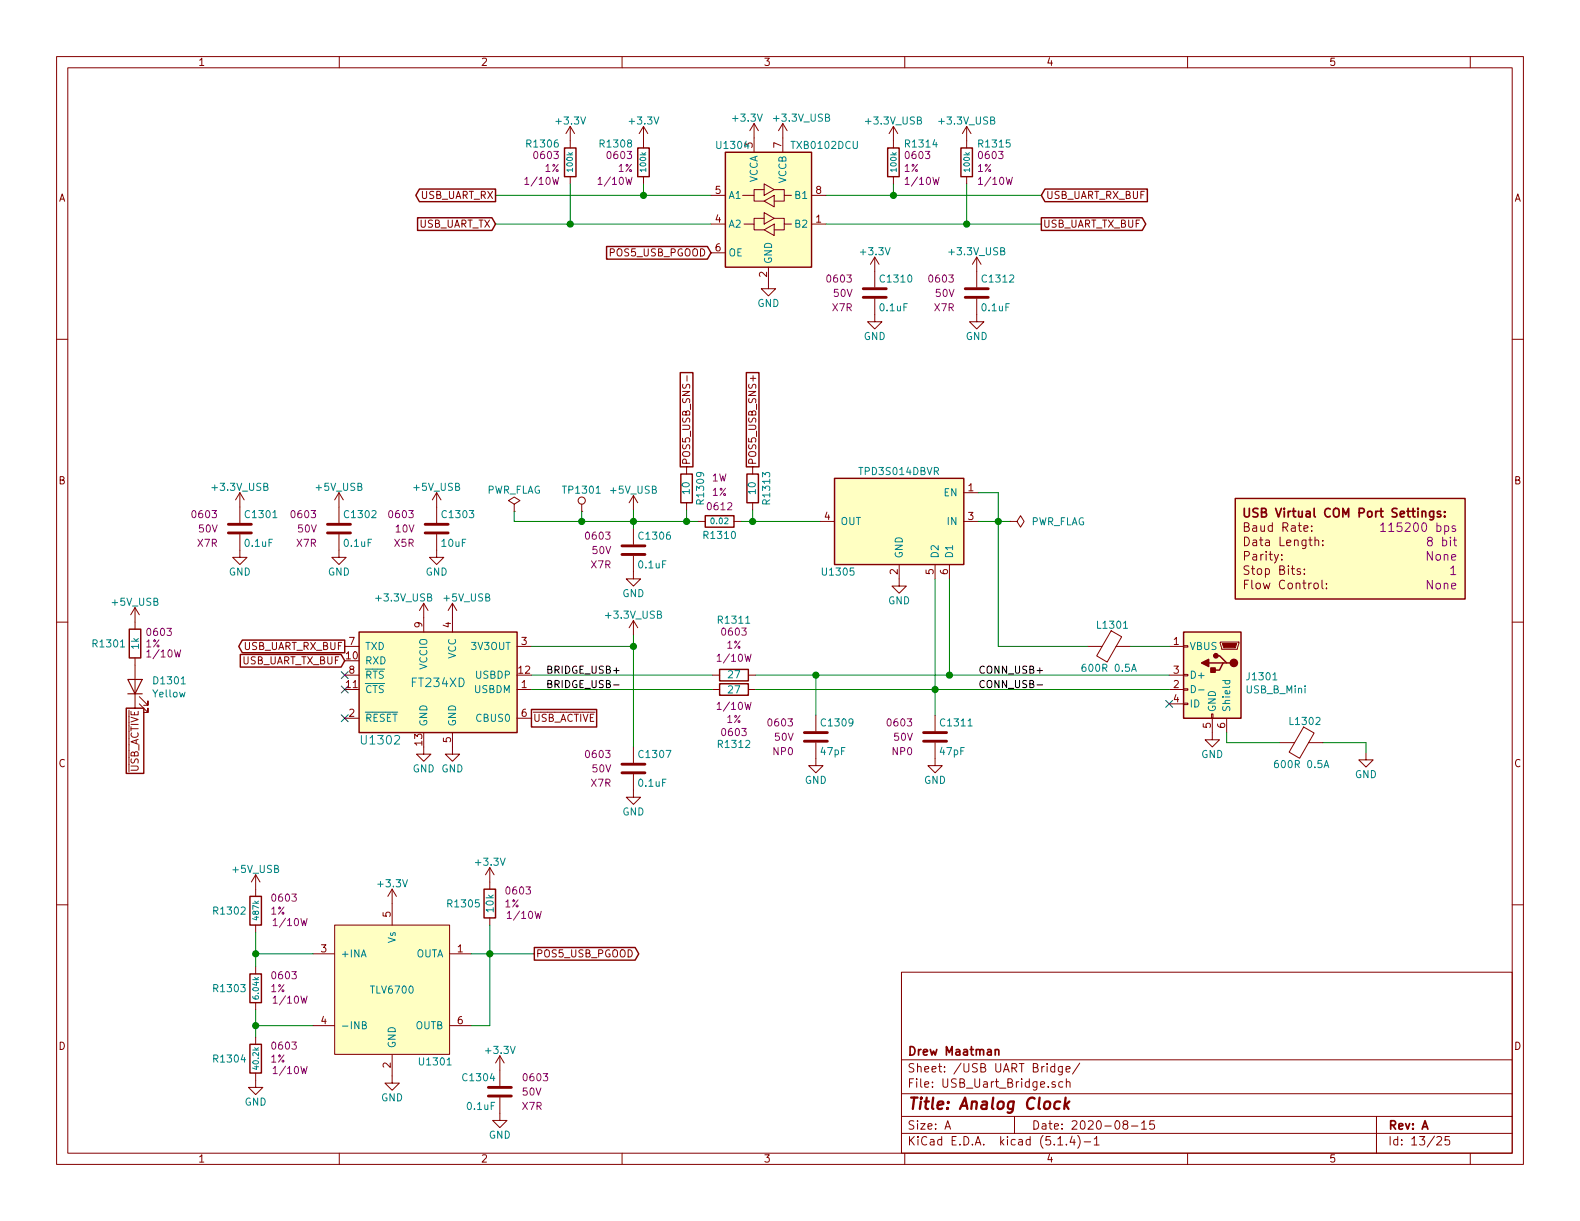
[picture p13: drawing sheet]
<svg xmlns="http://www.w3.org/2000/svg" width="279mm" height="216mm" viewBox="0 0 279 216" stroke-linecap="round" stroke-linejoin="round" font-family="sans-serif">
<defs><g id="words">
<text font-size="2.8" fill="#840000" x="160.4" y="196.2">Title: Analog Clock</text>
<g font-size="2.1" fill="#840000">
<text x="220.4" y="94">Baud Rate:</text>
<text x="221.9" y="91.5">USB Virtual COM Port Settings:</text>
<text x="220.1" y="99.1">Parity:</text>
<text x="220.4" y="101.7">Stop Bits:</text>
<text x="220.5" y="96.6">Data Length:</text>
<text x="220.5" y="104.2">Flow Control:</text>
<text x="160.4" y="189.6">Sheet: /USB UART Bridge/</text>
<text x="160.4" y="186.6">Drew Maatman</text>
<text x="160.4" y="192.3">File: USB_Uart_Bridge.sch</text>
<text x="160.4" y="202.5">KiCad E.D.A. kicad (5.1.4)-1</text>
<text x="160.4" y="199.7">Size: A</text>
<text x="182.4" y="199.7">Date: 2020-08-15</text>
<text x="245.4" y="199.7">Rev: A</text>
<text x="245.4" y="202.5">Id: 13/25</text>
</g>
<g font-size="2.1" fill="#840084">
<text x="245.1" y="94.1">115200 bps</text>
<text x="252.2" y="99.1">None</text>
<text x="252.8" y="96.6">8 bit</text>
<text x="256.4" y="101.7">1</text>
<text x="252.2" y="104.2">None</text>
</g>
<g font-size="2.1" fill="#008484">
<text x="72.9" y="121.5">FT234XD</text>
<text x="64.1" y="131.6">U1302</text>
</g>
<g font-size="1.8" fill="#840000">
<text x="35" y="11.6">1</text>
<text x="85" y="11.6">2</text>
<text x="135" y="11.6">3</text>
<text x="185" y="11.6">4</text>
<text x="235" y="11.6">5</text>
<text x="138.2" y="26.1" transform="rotate(-90 138.2 26.1)">7</text>
<text x="10.4" y="35.6">A</text>
<text x="74.3" y="35.2">USB_UART_RX</text>
<text x="126.5" y="34.3">5</text>
<text x="144.3" y="34.3">8</text>
<text x="184.9" y="35.2">USB_UART_RX_BUF</text>
<text x="267.8" y="35.6">A</text>
<text x="74" y="40.3">USB_UART_TX</text>
<text x="126.5" y="39.4">4</text>
<text x="144.3" y="39.4">1</text>
<text x="184.4" y="40.3">USB_UART_TX_BUF</text>
<text x="107.9" y="45.3">POS5_USB_PGOOD</text>
<text x="126.5" y="44.4">6</text>
<text x="135.6" y="49" transform="rotate(-90 135.6 49)">2</text>
<text x="122" y="82.3" transform="rotate(-90 122 82.3)">POS5_USB_SNS-</text>
<text x="133.7" y="82.3" transform="rotate(-90 133.7 82.3)">POS5_USB_SNS+</text>
<text x="10.4" y="85.6">B</text>
<text x="171.2" y="86.9">1</text>
<text x="267.8" y="85.6">B</text>
<text x="145.8" y="91.9">4</text>
<text x="171.2" y="91.9">3</text>
<text x="158.7" y="101.6" transform="rotate(-90 158.7 101.6)">2</text>
<text x="165.1" y="101.6" transform="rotate(-90 165.1 101.6)">5</text>
<text x="167.6" y="101.6" transform="rotate(-90 167.6 101.6)">6</text>
<text x="74.7" y="111" transform="rotate(-90 74.7 111)">9</text>
<text x="79.8" y="111" transform="rotate(-90 79.8 111)">4</text>
<text x="42.7" y="117.5">USB_UART_TX_BUF</text>
<text x="43" y="114.9">USB_UART_RX_BUF</text>
<text x="61.3" y="116.6">10</text>
<text x="61.7" y="114">7</text>
<text x="61.7" y="119.1">8</text>
<text x="91.7" y="119.1">12</text>
<text x="92.2" y="114">3</text>
<text x="207.5" y="114">1</text>
<text x="207.5" y="119.1">3</text>
<text x="61.3" y="121.7">11</text>
<text x="92.2" y="121.7">1</text>
<text x="207.5" y="121.7">2</text>
<text x="207.5" y="124.2">4</text>
<text x="61.7" y="126.7">2</text>
<text x="74.7" y="131.8" transform="rotate(-90 74.7 131.8)">13</text>
<text x="79.8" y="131.3" transform="rotate(-90 79.8 131.3)">5</text>
<text x="92.2" y="126.7">6</text>
<text x="94.2" y="127.6">USB_ACTIVE</text>
<text x="214.1" y="128.8" transform="rotate(-90 214.1 128.8)">5</text>
<text x="216.7" y="128.8" transform="rotate(-90 216.7 128.8)">6</text>
<text x="10.4" y="135.6">C</text>
<text x="24.5" y="136.7" transform="rotate(-90 24.5 136.7)">USB_ACTIVE</text>
<text x="267.8" y="135.6">C</text>
<text x="69.1" y="162.2" transform="rotate(-90 69.1 162.2)">5</text>
<text x="56.8" y="168.4">3</text>
<text x="80.9" y="168.4">1</text>
<text x="94.7" y="169.3">POS5_USB_PGOOD</text>
<text x="10.4" y="185.6">D</text>
<text x="56.8" y="181.1">4</text>
<text x="80.9" y="181.1">6</text>
<text x="267.8" y="185.6">D</text>
<text x="69.1" y="188.8" transform="rotate(-90 69.1 188.8)">2</text>
<text x="35" y="205.5">1</text>
<text x="85" y="205.5">2</text>
<text x="135" y="205.5">3</text>
<text x="185" y="205.5">4</text>
<text x="235" y="205.5">5</text>
</g>
<g font-size="1.8" fill="#008484">
<text x="98.5" y="22">+3.3V</text>
<text x="111.5" y="22">+3.3V</text>
<text x="129.7" y="21.5">+3.3V</text>
<text x="137" y="21.5">+3.3V_USB</text>
<text x="153.3" y="22">+3.3V_USB</text>
<text x="166.2" y="22">+3.3V_USB</text>
<text x="93.3" y="26.1">R1306</text>
<text x="106.3" y="26.1">R1308</text>
<text x="126.9" y="26.3">U1304</text>
<text x="133.1" y="26.1" transform="rotate(-90 133.1 26.1)">3</text>
<text x="140.2" y="26.3">TXB0102DCU</text>
<text x="160.3" y="26.1">R1314</text>
<text x="173.3" y="26.1">R1315</text>
<text x="128.8" y="35.2">A1</text>
<text x="134" y="32.4" transform="rotate(-90 134 32.4)">VCCA</text>
<text x="139.1" y="32.4" transform="rotate(-90 139.1 32.4)">VCCB</text>
<text x="140.7" y="35.2">B1</text>
<text x="128.8" y="40.3">A2</text>
<text x="140.7" y="40.3">B2</text>
<text x="128.8" y="45.3">OE</text>
<text x="136.5" y="46.7" transform="rotate(-90 136.5 46.7)">GND</text>
<text x="152.3" y="45.1">+3.3V</text>
<text x="168" y="45.1">+3.3V_USB</text>
<text x="155.9" y="50">C1310</text>
<text x="173.9" y="50">C1312</text>
<text x="133.9" y="54.3">GND</text>
<text x="155.7" y="55">0.1uF</text>
<text x="173.7" y="55">0.1uF</text>
<text x="152.7" y="60.1">GND</text>
<text x="170.8" y="60.1">GND</text>
<text x="152.1" y="84">TPD3S014DBVR</text>
<text x="37.7" y="86.8">+3.3V_USB</text>
<text x="56" y="86.8">+5V_USB</text>
<text x="73.3" y="86.8">+5V_USB</text>
<text x="86" y="87.3">PWR_FLAG</text>
<text x="99.8" y="87.3">TP1301</text>
<text x="108.1" y="87.3">+5V_USB</text>
<text x="122" y="87.3" transform="rotate(-90 122 87.3)">10</text>
<text x="124.5" y="89" transform="rotate(-90 124.5 89)">R1309</text>
<text x="133.7" y="87.3" transform="rotate(-90 133.7 87.3)">10</text>
<text x="136.2" y="89" transform="rotate(-90 136.2 89)">R1313</text>
<text x="167" y="87.8">EN</text>
<text x="43.6" y="91.6">C1301</text>
<text x="61.1" y="91.6">C1302</text>
<text x="78.4" y="91.6">C1303</text>
<text x="113.2" y="95.4">C1306</text>
<text x="124.7" y="95.3">R1310</text>
<text x="148.6" y="92.8">OUT</text>
<text x="167.6" y="92.8">IN</text>
<text x="182.2" y="92.9">PWR_FLAG</text>
<text x="40.5" y="101.8">GND</text>
<text x="43.4" y="96.7">0.1uF</text>
<text x="58" y="101.8">GND</text>
<text x="61" y="96.7">0.1uF</text>
<text x="75.3" y="101.8">GND</text>
<text x="78.2" y="96.7">10uF</text>
<text x="113" y="100.5">0.1uF</text>
<text x="145.6" y="101.8">U1305</text>
<text x="159.6" y="98.8" transform="rotate(-90 159.6 98.8)">GND</text>
<text x="166" y="98.8" transform="rotate(-90 166 98.8)">D2</text>
<text x="168.5" y="98.8" transform="rotate(-90 168.5 98.8)">D1</text>
<text x="19.9" y="107.1">+5V_USB</text>
<text x="66.7" y="106.3">+3.3V_USB</text>
<text x="78.6" y="106.3">+5V_USB</text>
<text x="110.1" y="105.6">GND</text>
<text x="157" y="106.9">GND</text>
<text x="107.3" y="109.4">+3.3V_USB</text>
<text x="127.2" y="110.3">R1311</text>
<text x="194.2" y="111.2">L1301</text>
<text x="16.6" y="114.5">R1301</text>
<text x="24.6" y="114.8" transform="rotate(-90 24.6 114.8)">1k</text>
<text x="64.5" y="117.5">RXD</text>
<text x="64.5" y="114.9">TXD</text>
<text x="75.6" y="118.4" transform="rotate(-90 75.6 118.4)">VCCIO</text>
<text x="80.6" y="116.5" transform="rotate(-90 80.6 116.5)">VCC</text>
<text x="83.5" y="114.9">3V3OUT</text>
<text x="128.8" y="119.9">27</text>
<text x="191.9" y="118.8">600R 0.5A</text>
<text x="210.3" y="114.9">VBUS</text>
<text x="27.1" y="123.3">Yellow</text>
<text x="27.4" y="121">D1301</text>
<text x="64.5" y="122.6">CTS</text>
<text x="64.5" y="120">RTS</text>
<text x="83.9" y="122.6">USBDM</text>
<text x="84.2" y="120">USBDP</text>
<text x="128.8" y="122.6">27</text>
<text x="210.3" y="120">D+</text>
<text x="210.3" y="125.1">ID</text>
<text x="215" y="126" transform="rotate(-90 215 126)">GND</text>
<text x="217.6" y="126" transform="rotate(-90 217.6 126)">Shield</text>
<text x="220.4" y="122.6">USB_B_Mini</text>
<text x="220.7" y="120.3">J1301</text>
<text x="64.5" y="127.6">RESET</text>
<text x="75.6" y="128.5" transform="rotate(-90 75.6 128.5)">GND</text>
<text x="80.6" y="128.5" transform="rotate(-90 80.6 128.5)">GND</text>
<text x="84.4" y="127.6">CBUS0</text>
<text x="145.4" y="128.4">C1309</text>
<text x="166.5" y="128.4">C1311</text>
<text x="228.3" y="128.2">L1302</text>
<text x="73" y="136.6">GND GND</text>
<text x="113.2" y="134">C1307</text>
<text x="127.2" y="132.3">R1312</text>
<text x="145.2" y="133.5">47pF</text>
<text x="166.3" y="133.5">47pF</text>
<text x="212.4" y="134">GND</text>
<text x="225.9" y="135.8">600R 0.5A</text>
<text x="239.6" y="137.6">GND</text>
<text x="113" y="139.1">0.1uF</text>
<text x="142.3" y="138.6">GND</text>
<text x="163.4" y="138.6">GND</text>
<text x="110.1" y="144.2">GND</text>
<text x="41.2" y="154.4">+5V_USB</text>
<text x="84.3" y="153.1">+3.3V</text>
<text x="38" y="161.7">R1302</text>
<text x="67" y="156.9">+3.3V</text>
<text x="79.4" y="160.5">R1305</text>
<text x="87.3" y="161.2" transform="rotate(-90 87.3 161.2)">10k</text>
<text x="70" y="166.8" transform="rotate(-90 70 166.8)">Vs</text>
<text x="60.2" y="169.3">+INA</text>
<text x="73.5" y="169.3">OUTA</text>
<text x="38" y="175.4">R1303</text>
<text x="65.7" y="175.7">TLV6700</text>
<text x="60.2" y="182">-INB</text>
<text x="70" y="185.4" transform="rotate(-90 70 185.4)">GND</text>
<text x="73.5" y="182">OUTB</text>
<text x="38" y="187.9">R1304</text>
<text x="74.4" y="188.4">U1301</text>
<text x="82" y="191.2">C1304</text>
<text x="86.1" y="186.4">+3.3V</text>
<text x="43.3" y="195.5">GND</text>
<text x="67.4" y="194.7">GND</text>
<text x="82.7" y="196.3">0.1uF</text>
<text x="86.4" y="201.3">GND</text>
</g>
<g font-size="1.8" fill="#840084">
<text x="94.6" y="28.1">0603</text>
<text x="107.6" y="28.1">0603</text>
<text x="160.3" y="28.1">0603</text>
<text x="173.3" y="28.1">0603</text>
<text x="93.2" y="32.7">1/10W</text>
<text x="96.4" y="30.4">1%</text>
<text x="106.2" y="32.7">1/10W</text>
<text x="109.3" y="30.4">1%</text>
<text x="159.9" y="30.4">1%</text>
<text x="160.5" y="32.7">1/10W</text>
<text x="172.8" y="30.4">1%</text>
<text x="173.5" y="32.7">1/10W</text>
<text x="146.4" y="50">0603</text>
<text x="147.5" y="52.5">50V</text>
<text x="164.5" y="50">0603</text>
<text x="165.5" y="52.5">50V</text>
<text x="147.2" y="55">X7R</text>
<text x="165.3" y="55">X7R</text>
<text x="125.9" y="85.1">1W</text>
<text x="126" y="87.7">1%</text>
<text x="34.2" y="91.6">0603</text>
<text x="35.2" y="94.2">50V</text>
<text x="51.7" y="91.6">0603</text>
<text x="52.7" y="94.2">50V</text>
<text x="69" y="91.6">0603</text>
<text x="70" y="94.2">10V</text>
<text x="103.8" y="95.4">0603</text>
<text x="125.3" y="90.2">0612</text>
<text x="35" y="96.7">X7R</text>
<text x="52.5" y="96.7">X7R</text>
<text x="69.8" y="96.7">X5R</text>
<text x="104.6" y="100.5">X7R</text>
<text x="104.8" y="98">50V</text>
<text x="26.2" y="112.4">0603</text>
<text x="127.8" y="112.4">0603</text>
<text x="25.8" y="114.5">1%</text>
<text x="26.4" y="116.3">1/10W</text>
<text x="127.3" y="117">1/10W</text>
<text x="128.5" y="114.7">1%</text>
<text x="127.3" y="125.5">1/10W</text>
<text x="127.8" y="130.1">0603</text>
<text x="128.5" y="127.8">1%</text>
<text x="136" y="128.4">0603</text>
<text x="137.1" y="131">50V</text>
<text x="157.1" y="128.4">0603</text>
<text x="158.1" y="131">50V</text>
<text x="103.8" y="134">0603</text>
<text x="104.8" y="136.6">50V</text>
<text x="136.8" y="133.5">NP0</text>
<text x="157.9" y="133.5">NP0</text>
<text x="104.6" y="139.1">X7R</text>
<text x="47.9" y="161.7">1%</text>
<text x="48.3" y="159.4">0603</text>
<text x="89.3" y="160.5">1%</text>
<text x="89.7" y="158.2">0603</text>
<text x="48.7" y="163.8">1/10W</text>
<text x="90.1" y="162.5">1/10W</text>
<text x="48.3" y="173.2">0603</text>
<text x="47.9" y="175.4">1%</text>
<text x="48.7" y="177.5">1/10W</text>
<text x="48.3" y="185.6">0603</text>
<text x="47.9" y="187.9">1%</text>
<text x="48.7" y="189.9">1/10W</text>
<text x="92.7" y="191.2">0603</text>
<text x="92.4" y="196.3">X7R</text>
<text x="92.5" y="193.7">50V</text>
</g>
<g font-size="1.8">
<text x="96.5" y="119.1">BRIDGE_USB+</text>
<text x="173" y="119.1">CONN_USB+</text>
<text x="96.5" y="121.7">BRIDGE_USB-</text>
<text x="173" y="121.7">CONN_USB-</text>
</g>
<g font-size="1.4" fill="#008484">
<text x="101.3" y="30.3" transform="rotate(-90 101.3 30.3)">100k</text>
<text x="114.2" y="30.3" transform="rotate(-90 114.2 30.3)">100k</text>
<text x="158.5" y="30.3" transform="rotate(-90 158.5 30.3)">100k</text>
<text x="171.5" y="30.3" transform="rotate(-90 171.5 30.3)">100k</text>
<text x="125.9" y="92.7">0.02</text>
<text x="45.8" y="162.6" transform="rotate(-90 45.8 162.6)">487k</text>
<text x="45.8" y="176.5" transform="rotate(-90 45.8 176.5)">6.04k</text>
<text x="45.8" y="189" transform="rotate(-90 45.8 189)">40.2k</text>
</g>
</g></defs>
<g fill="none" stroke="#840000" stroke-width=".18">
<path d="M10 10h259.4v195.9h-259.4zM12 12h255.4v191.9h-255.4zM60 10v2M110 10v2M160 10v2M210 10v2M260 10v2M100.8 22.4l-.7 1.2M100.8 22.4v3.8M100.8 31.2v1.3M100.8 22.4l.8 1.2M113.8 22.4l-.8 1.2"/>
<path d="M113.8 22.4v3.8M113.8 31.2v1.3M113.8 22.4l.8 1.2M125.7 39.6h2.6M125.7 34.5h2.6M131.3 34.5h2v1.1h1.8M131.6 39.6h1.7v1h1.8M133.3 21.8l-.7 1.3M133.3 21.8v5.1M133.3 21.8l.8 1.3M135.1 38.6h-1.8v1M135.1 33.5h-1.8v1"/>
<path d="M135.1 37.6l1.8 1-1.8 1zM135.1 32.5l1.8 1-1.8 1zM135.1 35.6l1.8-1.1v2.1zM136.9 38.6h1.8v1h1.3M136.9 33.5h1.8v1h1.3M138.4 21.8l-.7 1.3M138.4 21.8v5.1M138.4 21.8l.8 1.3M138.7 39.6v1h-1.8M138.7 34.5v1.1h-1.8M143.5 39.6h2.5M143.5 34.5h2.5"/>
<path d="M158 22.4v3.8M158 31.2v1.3M158 22.4l-.8 1.2M158 22.4l.7 1.2M170.9 22.4l-.7 1.2M170.9 22.4v3.8M170.9 31.2v1.3M170.9 22.4l.8 1.2M10 60h2M125.7 44.7h2.6M135.1 40.6l1.8-1v2.1zM135.9 47.2v3.9h1.3l-1.3 1.2-1.3-1.2h1.3"/>
<path d="M154.7 52.8v4.1h1.3l-1.3 1.3-1.3-1.3h1.3M154.7 45.5l-.8 1.2M154.7 45.5v5.3M154.7 45.5l.7 1.2M172.7 52.8v4.1h1.3l-1.3 1.3-1.3-1.3h1.3M172.7 45.5l-.7 1.2M172.7 45.5v5.3M172.7 45.5l.8 1.2M267.4 60h2M121.5 66.4v1M133.2 66.4v1M42.4 94.5v4.1h1.3l-1.3 1.2-1.3-1.2h1.3"/>
<path d="M42.4 87.1l-.7 1.3M42.4 87.1v5.4M42.4 87.1l.8 1.3M59.9 94.5v4.1h1.3l-1.3 1.2-1.2-1.2h1.2M59.9 87.1v5.4M59.9 87.1l-.7 1.3M59.9 87.1l.8 1.3M77.2 94.5v4.1h1.3l-1.3 1.2-1.3-1.2h1.3M77.2 87.1v5.4M77.2 87.1l-.7 1.3M77.2 87.1l.8 1.3M90.9 89.2l1-.7-1-.6-1 .6 1 .7v1.2"/>
<path d="M90.9 90.4h.1M102.9 90.4h.1M102.9 89.2v1.2M112 98.3v4.1h1.3l-1.3 1.2-1.3-1.2h1.3M112 87.6v2.6M112 93.5v2.8M112 87.6l-.7 1.3M112 87.6l.8 1.3M121.4 82.6v1.2M121.4 88.9v1.3M123.4 92.2h1.3M129.8 92.2h1.3"/>
<path d="M133.1 82.6v1.2M133.1 88.9v1.3M145 92.2h2.6M159 99.8v3.8h1.3l-1.3 1.3-1.3-1.3h1.3M165.4 99.8v2.6M167.9 99.8v2.6M170.4 92.2h2.6M170.4 87.1h2.6M178.6 92.2h1.2l.7-1 .6 1-.6 1-.7-1M178.6 92.2h.1M226.7 98.9v.1M226.7 98.1v.1"/>
<path d="M232 93.8v.2M232 93v.1M233.9 96.3v.2M233.9 95.6v.1M10 110h2M23.9 107.4v3.9M23.9 116.3v8.9M23.9 107.4l-.8 1.3M23.9 107.4l.7 1.3M61 114.3h2.5M61 119.4h2.5M74.9 106.7v5.1"/>
<path d="M74.9 106.7l-.7 1.3M74.9 106.7l.8 1.3M80 106.7v5.1M80 106.7l-.8 1.3M80 106.7l.8 1.3M91.4 114.3h2.6M112 109.7v2.6M112 109.7l-.7 1.3M112 109.7l.8 1.3M126 119.4h1.3M132.3 119.4h1.3M192.3 114.3h2.6"/>
<path d="M196.5 111.5l1.8 1.1-2.5 4.5-1.9-1.1zM197.4 114.3h2.5M206.8 114.3h2.5M206.8 119.4h2.5M209.3 119.3h.8v.2h-.8zM209.3 114.2h.8v.2h-.8zM215.8 113.5h3.3v.3l-.3 1h-2.8zM230.7 101.4v.2M230.7 100.6v.2M233.8 102.6v1.3l.2 .2M234.6 104v.1M234.6 103.2v.1"/>
<path d="M267.4 110h2M24.6 124.5l1.6 1.5v-.8v.8h-.8M24.6 123.2l1.6 1.5v-.7v.7h-.8M61 127h2.5M74.9 132.1v1.3h1.3l-1.3 1.2-1.2-1.2h1.2M80 129.5v3.9h1.3l-1.3 1.2-1.3-1.2h1.3M91.4 121.9h2.6M91.4 127h2.6M112 136.9v4.1h1.3l-1.3 1.2-1.3-1.2h1.3M112 132.1v2.8M126 121.9h1.3M132.3 121.9h1.3"/>
<path d="M144.3 131.3v4.1h1.2l-1.2 1.3-1.3-1.3h1.3M144.3 126.5v2.8M165.4 131.3v4.1h1.2l-1.2 1.3-1.3-1.3h1.3M165.4 126.5v2.8M206.8 121.9h2.5M206.8 124.5h2.5M209.3 124.3h.8v.3h-.8zM209.3 121.8h.8v.2h-.8zM214.2 126.2h.3v.8h-.3zM214.4 127v3.8h1.2l-1.2 1.3-1.3-1.3h1.3M216.9 127v2.5M226.3 131.3h2.6"/>
<path d="M230.5 128.5l1.9 1.1-2.6 4.5-1.8-1.1zM231.4 131.3h2.5M241.6 133.1v1.3h1.2l-1.2 1.2-1.3-1.2h1.3M10 160h2M45.2 154.7l-.8 1.3M45.2 154.7v3.8M45.2 154.7l.8 1.3M69.3 157.2l-.7 1.3M69.3 157.2v6.4M69.3 157.2l.8 1.3M86.6 153.4l-.7 1.3M86.6 153.4v3.8"/>
<path d="M86.6 153.4l.8 1.3M267.4 160h2M45.2 163.6v1.2M45.2 170.9v1.3M45.2 177.3v1.3M55.4 168.7h3.8M59.2 163.6h20.3v22.8h-20.3zM79.5 168.7h3.8M86.6 162.3v1.3M159.4 171.9h108v32h-108zM45.2 189.7v2.6h1.3l-1.3 1.2-1.3-1.2h1.3M45.2 183.4v1.3"/>
<path d="M55.4 181.4h3.8M69.3 186.4v5.1h1.3l-1.3 1.3-1.2-1.3h1.2M79.5 181.4h3.8M88.4 194.1v4h1.3l-1.3 1.3-1.3-1.3h1.3M88.4 186.7v5.3M88.4 186.7l-.8 1.3M88.4 186.7l.8 1.3M159.4 197.4h108M159.4 193.4h108M159.4 187.4h108M167.1 199.7l.5-1.5 .5 1.5M167.2 199.2h.8"/>
<path d="M179.4 197.4v3M186.5 188.6h-.4l-.3 .2 .1 .6 .2 .2 .4-.1M186.5 188.1v1.5M186.6 191.3a.37 .37 0 0 0-.6 .2l.1 .2 .5 .1 .1 .2-.3 .3-.4-.1M187.9 188.6l-.1 1.3-.2 .2-.4-.1M187.9 188.6h-.4l-.4 .2 .1 .6 .3 .2 .4-.1M187.9 191.3h-.4l-.3 .2 .1 .6 .2 .2 .4-.1M188.5 189.1l.7-.2v-.3h-.5l-.2 .2 .1 .7h.6M188.6 191.4v-.1a.37 .37 0 0 1 .6 .2v.8M188.6 190.8v1.5M190.9 188l-1.2 1.9M198.9 198.8l-.3-.3 .1-.2a.48 .48 0 0 1 .6-.1l.1 .3-.1 .3-.6 .1a.48 .48 0 0 0 0 .6l.2 .2 .5-.2v-.4l-.2-.3"/>
<path d="M200.1 199.1h1.1M201.9 198.6l.4-.4v1.5M201.9 199.7h.8M204.1 198.2h-.7l-.1 .7 .2-.1h.5l.2 .2-.1 .5-.2 .2-.6-.2M243.4 197.4v6.5M60 203.9v2M110 203.9v2M159.4 200.4h108M160 203.9v2M187.1 202.5h.8M188.6 202.3v.2M189.6 200.9l-.4 1.1h.9"/>
<path d="M189.9 201.5v1M190.6 200.8a1.71 1.71 0 0 1 0 2.2M191.7 201.9h1.2M193.5 201.4l.4-.4v1.5M193.5 202.5h.9M210 203.9v2M254.1 201.1l.2-.1h.4l.2 .4-.9 1.1h.9M256.3 201h-.7l-.1 .7 .2-.2 .5 .1 .2 .2-.1 .5-.2 .2-.6-.2M260 203.9v2"/>
<circle cx="102.9" cy="88.5" r=".63"/>
</g>
<path d="M187.5 194.8a.68 .68 0 0 0-1 .3l-.1 .6 .2 .3 .1 .1 .6-.1M188.4 194.1l-.2 2M188.5 195.3l.5 .8M189.1 194.8l-.8 .7" fill="none" stroke="#840000" stroke-width=".41"/>
<path d="M220 89.9l.1 1.4a.48 .48 0 0 0 .8 0v-1.4M254.7 90.5a.37 .37 0 0 0-.5 .1v.2l.6 .3-.2 .3-.4-.1M255.5 91.3v.1M255.5 90.5v.1M176 185.7l.2-.1h.4v1M176 185.6v1" fill="none" stroke="#840000" stroke-width=".3"/>
<g fill="none" stroke="#840000" stroke-width=".51">
<path d="M152.7 52.6h4M152.7 51.1h4M170.7 52.6h4.1M170.7 51.1h4.1M40.4 94.2h4M40.4 92.7h4M57.9 94.2h4.1M57.9 92.7h4.1M75.2 94.2h4M75.2 92.7h4M110 98h4M110 96.5h4"/>
<path d="M110 136.7h4M110 135.1h4M142.2 131.1h4.1M142.2 129.5h4.1M163.3 131.1h4.1M163.3 129.5h4.1M86.4 193.8h4M86.4 192.3h4"/>
</g>
<g fill="#ffffc2" stroke="#ffffc2" stroke-width=".18">
<path d="M63.5 111.8h27.9v17.7h-27.9z"/>
<path d="M59.2 163.6h20.3v22.8h-20.3z"/>
<path d="M128.3 26.9h15.2v20.3h-15.2z"/>
<path d="M218.4 88.1h40.7v17.8h-40.7z"/>
<path d="M209.3 111.8h10.2v15.2h-10.2z"/>
<path d="M147.6 84.6h22.8v15.2h-22.8z"/>
</g>
<g fill="none" stroke="#840000" stroke-width=".25">
<path d="M73.8 38.5h13.2l.6 1.1-.6 1.1h-13.2zM74.2 33.4h13.4v2.3h-13.4l-.7-1.2zM99.8 26.2h2.1v5h-2.1zM112.8 26.2h2v5h-2zM128.3 26.9h15.2v20.3h-15.2zM157 26.2h2v5h-2zM169.9 26.2h2.1v5h-2.1zM184.1 38.5h17.9l.6 1.1-.6 1.1h-17.9zM184.8 33.4h18.1v2.3h-18.1l-.7-1.2zM107.3 43.6h17.8l.6 1.1-.6 1.1h-17.8zM120.3 65.9h2.2v16.7h-2.2zM132 65.9h2.2v16.7h-2.2z"/>
<path d="M120.4 83.8h2v5.1h-2zM124.7 91.2h5.1v2h-5.1zM132.1 83.8h2v5.1h-2zM147.6 84.6h22.8v15.2h-22.8zM218.4 88.1h40.7v17.8h-40.7zM22.9 111.3h2v5h-2zM42.5 115.7h17.8l.7 1.1-.7 1.2h-17.8zM42.8 113.2h18.2v2.2h-18.2l-.6-1.1zM63.5 111.8h27.9v17.7h-27.9zM127.3 118.4h5v2h-5zM209.3 111.8h10.2v15.2h-10.2zM213.7 117.2h2.6"/>
<path d="M215 116h.6l1.3 1.2h.7M216.9 117.2h-.6l-.7 1.3h-1.2M22.3 125.2h3.1v11.6h-3.1zM94 125.5h11.5v3h-11.5zM127.3 120.9h5v2h-5zM44.2 158.5h2v5.1h-2zM85.6 157.2h2v5.1h-2zM44.2 172.2h2v5.1h-2zM94.5 167.5h17.8l.7 1.2-.7 1.1h-17.8zM44.2 184.7h2v5h-2z"/>
</g>
<path d="M200.1 118.7l.4-1.3 .4 1.3M210.7 121.2a.64 .64 0 0 1 .7 .6 .64 .64 0 0 1-.7 .7zM211.9 122h1M216.2 120.3h1.3M216.7 120.3l-.1 .4 .3 .2 .5-.1v-.5M225.1 120.2h.7M234.1 135.7l.5-1.2 .4 1.2M64.1 181.3l.5-.1 .1-.2v-.2l-.6-.2v1.3h.5l.1-.1 .1-.3-.3-.2" fill="none" stroke="#008484" stroke-width=".18"/>
<path d="M244.1 92.9l.5-.4v1.5M244.1 94h.9M257 95.5h.6M257.2 95v1.3l.1 .1 .3 .1M257.4 93a.37 .37 0 0 0-.6 .2v.2l.6 .3-.2 .3-.4-.1" fill="none" stroke="#840084" stroke-width=".18"/>
<g fill="#840000" stroke="#840000" stroke-width=".25">
<path d="M214.1 118.1h.8v.8h-.8z"/>
<path d="M212.5 117.2l1.2-.6v1.3z"/>
<circle cx="218.2" cy="117.2" r=".63"/>
<circle cx="215" cy="116" r=".38"/>
</g>
<path d="M216.2 113.8h2.5l-.3 .8h-2z" fill="#840000" stroke="#840000" stroke-width=".18"/>
<path d="M22.6 120.1h2.5l-1.2 2.6zM22.6 122.7h2.5" fill="none" stroke="#840000" stroke-width=".2"/>
<g fill="none" stroke="#008400" stroke-width=".18">
<path d="M87.6 39.6h38.1M87.6 34.5h38.1M100.8 32.5v7.1M113.8 32.5v2M146 39.6h38.1M146 34.5h38.1M158 32.5v2M170.9 32.5v7.1M90.9 90.4v1.8h32.5M102.9 90.4v1.8M112 90.2v3.3M121.4 90.2v2"/>
<path d="M131.1 92.2h13.9M133.1 90.2v2M173 92.2h5.6M173 87.1h3.5v27.2h15.8M94 114.3h18M94 119.4h32M112 112.3v19.8M133.6 119.4h73.2M144.3 119.4v7.1M165.4 102.4v24.1M167.9 102.4v17M199.9 114.3h6.9"/>
<path d="M94 121.9h32M133.6 121.9h73.2M216.9 129.5v1.8h9.4M233.9 131.3h7.7v1.8M45.2 168.7h10.2M45.2 164.8v6.1M45.2 178.6v4.8M83.3 168.7h11.2M86.6 163.6v17.8h-3.3M45.2 181.4h10.2"/>
</g>
<path d="M108.5 121.1h1M183.4 121.1h1" fill="none" stroke="#000" stroke-width=".18"/>
<g fill="#008400" stroke="#008400" stroke-width=".25">
<circle cx="45.2" cy="181.4" r=".51"/>
<circle cx="165.4" cy="121.9" r=".51"/>
<circle cx="158" cy="34.5" r=".51"/>
<circle cx="45.2" cy="168.7" r=".51"/>
<circle cx="144.3" cy="119.4" r=".51"/>
<circle cx="170.9" cy="39.6" r=".51"/>
<circle cx="176.5" cy="92.2" r=".51"/>
<circle cx="167.9" cy="119.4" r=".51"/>
<circle cx="100.8" cy="39.6" r=".51"/>
<circle cx="112" cy="114.3" r=".51"/>
<circle cx="121.4" cy="92.2" r=".51"/>
<circle cx="113.8" cy="34.5" r=".51"/>
<circle cx="86.6" cy="168.7" r=".51"/>
<circle cx="102.9" cy="92.2" r=".51"/>
<circle cx="133.1" cy="92.2" r=".51"/>
<circle cx="112" cy="92.2" r=".51"/>
</g>
<path d="M60.4 118.8l1.2 1.2M61.6 118.8l-1.2 1.2M60.4 121.3l1.2 1.2M60.4 126.4l1.2 1.2M61.6 121.3l-1.2 1.2M61.6 126.4l-1.2 1.2M206.1 123.9l1.3 1.2M207.4 123.9l-1.3 1.2" fill="none" stroke="#000084" stroke-width=".18"/>
<use href="#words"/>
</svg>
